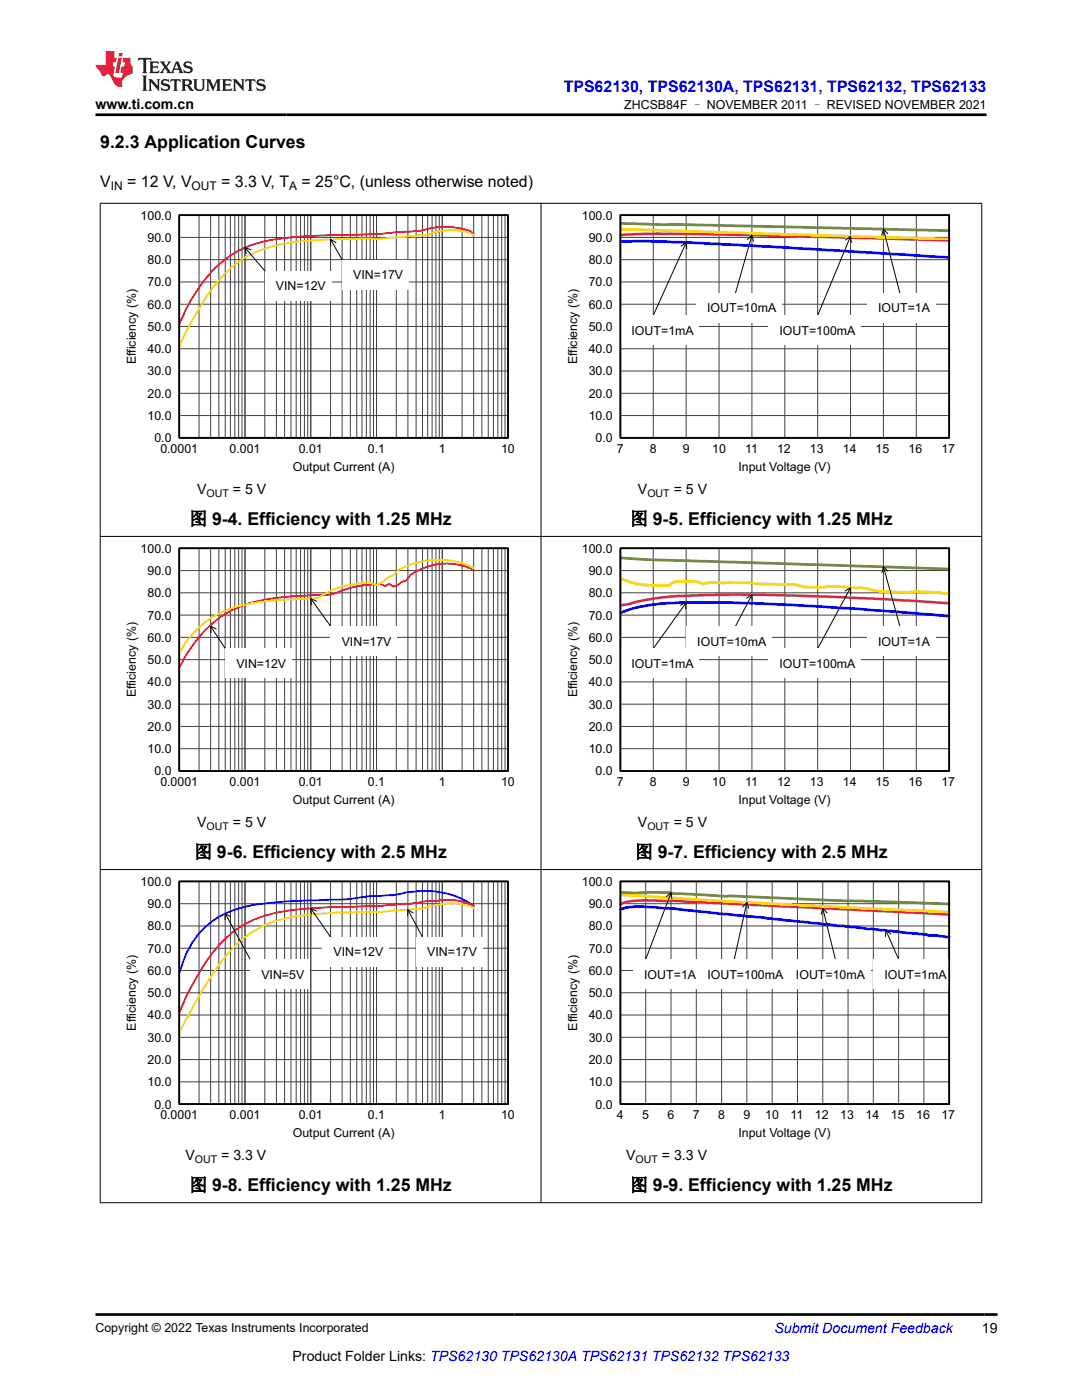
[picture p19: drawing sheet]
<svg xmlns="http://www.w3.org/2000/svg" width="216mm" height="279mm" viewBox="0 0 216 279" stroke-linecap="round" stroke-linejoin="round" font-family="sans-serif">
<defs><g id="words">
<g font-size="3.5">
<text x="20" y="29.5">9.2.3 Application Curves</text>
<text x="37.8" y="104.7">图 9-4. Efficiency with 1.25 MHz</text>
<text x="125.8" y="104.7">图 9-5. Efficiency with 1.25 MHz</text>
<text x="38.8" y="171.2">图 9-6. Efficiency with 2.5 MHz</text>
<text x="126.7" y="171.2">图 9-7. Efficiency with 2.5 MHz</text>
<text x="37.8" y="237.7">图 9-8. Efficiency with 1.25 MHz</text>
<text x="125.8" y="237.7">图 9-9. Efficiency with 1.25 MHz</text>
</g>
<text font-size="3.2" fill="#00f" x="112.5" y="18.3">TPS62130, TPS62130A, TPS62131, TPS62132, TPS62133</text>
<g font-size="3.2">
<text x="20" y="37.2">V</text>
<text x="25.4" y="37.2">= 12 V, V</text>
<text x="44.1" y="37.2">= 3.3 V, T</text>
<text x="60.2" y="37.2">= 25°C, (unless otherwise noted)</text>
</g>
<g font-size="2.8">
<text x="19" y="21.7">www.ti.com.cn</text>
<text x="39.3" y="98.6">V</text>
<text x="46.5" y="98.6">= 5 V</text>
<text x="127.3" y="98.6">V</text>
<text x="134.4" y="98.6">= 5 V</text>
<text x="39.3" y="165">V</text>
<text x="46.5" y="165">= 5 V</text>
<text x="127.3" y="165">V</text>
<text x="134.4" y="165">= 5 V</text>
<text x="37" y="231.5">V</text>
<text x="44.1" y="231.5">= 3.3 V</text>
<text x="124.9" y="231.5">V</text>
<text x="132.1" y="231.5">= 3.3 V</text>
<text x="195.9" y="266.1">19</text>
<text x="58.4" y="271.7">Product Folder Links: TPS62130 TPS62130A TPS62131 TPS62132 TPS62133</text>
</g>
<text font-size="2.8" fill="#00f" x="154.5" y="266.1">Submit Document Feedback</text>
<g font-size="2.5">
<text x="124.6" y="21.8">ZHCSB84F – NOVEMBER 2011 – REVISED NOVEMBER 2021</text>
<text x="28.1" y="43.8">100.0</text>
<text x="116.1" y="43.8">100.0</text>
<text x="29.4" y="52.7">80.0</text>
<text x="29.4" y="48.3">90.0</text>
<text x="117.5" y="52.7">80.0</text>
<text x="117.5" y="48.3">90.0</text>
<text x="29.4" y="57.2">70.0</text>
<text x="55.1" y="57.9">VIN=12V</text>
<text x="70.5" y="55.7">VIN=17V</text>
<text x="117.5" y="57.2">70.0</text>
<text x="29.4" y="61.6">60.0</text>
<text x="117.5" y="61.6">60.0</text>
<text x="141.1" y="62.3">IOUT=10mA</text>
<text x="175.2" y="62.3">IOUT=1A</text>
<text x="29.4" y="70.5">40.0</text>
<text x="29.4" y="66">50.0</text>
<text x="117.5" y="70.5">40.0</text>
<text x="117.5" y="66">50.0</text>
<text x="126" y="66.8">IOUT=1mA</text>
<text x="155.5" y="66.8">IOUT=100mA</text>
<text x="27.1" y="72.7" transform="rotate(-90 27.1 72.7)">Efficiency (%)</text>
<text x="29.4" y="74.9">30.0</text>
<text x="115.2" y="72.7" transform="rotate(-90 115.2 72.7)">Efficiency (%)</text>
<text x="117.5" y="74.9">30.0</text>
<text x="29.4" y="83.8">10.0</text>
<text x="29.4" y="79.4">20.0</text>
<text x="117.5" y="83.8">10.0</text>
<text x="117.5" y="79.4">20.0</text>
<text x="30.8" y="88.3">0.0</text>
<text x="118.8" y="88.3">0.0</text>
<text x="32" y="90.4">0.0001</text>
<text x="45.8" y="90.4">0.001</text>
<text x="58.4" y="94">Output Current (A)</text>
<text x="59.6" y="90.4">0.01</text>
<text x="73.4" y="90.4">0.1</text>
<text x="87.6" y="90.4">1</text>
<text x="100" y="90.4">10</text>
<text x="123.1" y="90.4">7</text>
<text x="129.7" y="90.4">8</text>
<text x="136.2" y="90.4">9</text>
<text x="142.1" y="90.4">10</text>
<text x="147.3" y="94">Input Voltage (V)</text>
<text x="148.7" y="90.4">11</text>
<text x="155" y="90.4">12</text>
<text x="161.6" y="90.4">13</text>
<text x="168.2" y="90.4">14</text>
<text x="174.7" y="90.4">15</text>
<text x="181.3" y="90.4">16</text>
<text x="187.8" y="90.4">17</text>
<text x="28.1" y="110.3">100.0</text>
<text x="116.1" y="110.3">100.0</text>
<text x="29.4" y="119.2">80.0</text>
<text x="29.4" y="114.8">90.0</text>
<text x="117.5" y="119.2">80.0</text>
<text x="117.5" y="114.8">90.0</text>
<text x="29.4" y="123.6">70.0</text>
<text x="117.5" y="123.6">70.0</text>
<text x="29.4" y="128.1">60.0</text>
<text x="68.2" y="128.8">VIN=17V</text>
<text x="117.5" y="128.1">60.0</text>
<text x="139.1" y="128.8">IOUT=10mA</text>
<text x="175.2" y="128.8">IOUT=1A</text>
<text x="29.4" y="137">40.0</text>
<text x="29.4" y="132.5">50.0</text>
<text x="47.2" y="133.3">VIN=12V</text>
<text x="117.5" y="137">40.0</text>
<text x="117.5" y="132.5">50.0</text>
<text x="126" y="133.3">IOUT=1mA</text>
<text x="155.5" y="133.3">IOUT=100mA</text>
<text x="27.1" y="139.2" transform="rotate(-90 27.1 139.2)">Efficiency (%)</text>
<text x="29.4" y="141.4">30.0</text>
<text x="115.2" y="139.2" transform="rotate(-90 115.2 139.2)">Efficiency (%)</text>
<text x="117.5" y="141.4">30.0</text>
<text x="29.4" y="145.9">20.0</text>
<text x="117.5" y="145.9">20.0</text>
<text x="29.4" y="150.3">10.0</text>
<text x="30.8" y="154.7">0.0</text>
<text x="117.5" y="150.3">10.0</text>
<text x="118.8" y="154.7">0.0</text>
<text x="32" y="156.9">0.0001</text>
<text x="45.8" y="156.9">0.001</text>
<text x="58.4" y="160.5">Output Current (A)</text>
<text x="59.6" y="156.9">0.01</text>
<text x="73.4" y="156.9">0.1</text>
<text x="87.6" y="156.9">1</text>
<text x="100" y="156.9">10</text>
<text x="123.1" y="156.9">7</text>
<text x="129.7" y="156.9">8</text>
<text x="136.2" y="156.9">9</text>
<text x="142.1" y="156.9">10</text>
<text x="147.3" y="160.5">Input Voltage (V)</text>
<text x="148.7" y="156.9">11</text>
<text x="155" y="156.9">12</text>
<text x="161.6" y="156.9">13</text>
<text x="168.2" y="156.9">14</text>
<text x="174.7" y="156.9">15</text>
<text x="181.3" y="156.9">16</text>
<text x="187.8" y="156.9">17</text>
<text x="28.1" y="176.8">100.0</text>
<text x="116.1" y="176.8">100.0</text>
<text x="29.4" y="185.7">80.0</text>
<text x="29.4" y="181.2">90.0</text>
<text x="117.5" y="185.7">80.0</text>
<text x="117.5" y="181.2">90.0</text>
<text x="29.4" y="190.1">70.0</text>
<text x="66.5" y="190.9">VIN=12V</text>
<text x="85.3" y="190.9">VIN=17V</text>
<text x="117.5" y="190.1">70.0</text>
<text x="29.4" y="194.6">60.0</text>
<text x="52.1" y="195.3">VIN=5V</text>
<text x="117.5" y="194.6">60.0</text>
<text x="128.5" y="195.3">IOUT=1A</text>
<text x="141.2" y="195.3">IOUT=100mA</text>
<text x="158.8" y="195.3">IOUT=10mA</text>
<text x="176.5" y="195.3">IOUT=1mA</text>
<text x="29.4" y="203.5">40.0</text>
<text x="29.4" y="199">50.0</text>
<text x="117.5" y="203.5">40.0</text>
<text x="117.5" y="199">50.0</text>
<text x="27.1" y="205.7" transform="rotate(-90 27.1 205.7)">Efficiency (%)</text>
<text x="29.4" y="207.9">30.0</text>
<text x="115.2" y="205.7" transform="rotate(-90 115.2 205.7)">Efficiency (%)</text>
<text x="117.5" y="207.9">30.0</text>
<text x="29.4" y="212.3">20.0</text>
<text x="117.5" y="212.3">20.0</text>
<text x="29.4" y="216.8">10.0</text>
<text x="30.8" y="221.2">0.0</text>
<text x="117.5" y="216.8">10.0</text>
<text x="118.8" y="221.2">0.0</text>
<text x="32" y="223.4">0.0001</text>
<text x="45.8" y="223.4">0.001</text>
<text x="58.4" y="227">Output Current (A)</text>
<text x="59.6" y="223.4">0.01</text>
<text x="73.4" y="223.4">0.1</text>
<text x="87.6" y="223.4">1</text>
<text x="100" y="223.4">10</text>
<text x="123.1" y="223.4">4</text>
<text x="128.2" y="223.4">5</text>
<text x="133.2" y="223.4">6</text>
<text x="138.2" y="223.4">7</text>
<text x="143.3" y="223.4">8</text>
<text x="147.3" y="227">Input Voltage (V)</text>
<text x="148.4" y="223.4">9</text>
<text x="152.7" y="223.4">10</text>
<text x="157.8" y="223.4">11</text>
<text x="162.6" y="223.4">12</text>
<text x="167.7" y="223.4">13</text>
<text x="172.7" y="223.4">14</text>
<text x="177.8" y="223.4">15</text>
<text x="182.8" y="223.4">16</text>
<text x="187.8" y="223.4">17</text>
<text x="19" y="265.8">Copyright © 2022 Texas Instruments Incorporated</text>
</g>
<g font-size="2.4">
<text x="22.1" y="37.9">IN</text>
<text x="38.2" y="37.9">OUT</text>
<text x="57.7" y="37.9">A</text>
</g>
<g font-size="2.1">
<text x="41.2" y="99.1">OUT</text>
<text x="129.2" y="99.1">OUT</text>
<text x="41.2" y="165.6">OUT</text>
<text x="129.2" y="165.6">OUT</text>
<text x="38.9" y="232.1">OUT</text>
<text x="126.8" y="232.1">OUT</text>
</g>
</g></defs>
<path d="M35.8 42.9h65.6v44.5h-65.6z" fill="none" stroke="#000" stroke-width=".26"/>
<g fill="none" stroke="#414141" stroke-width=".2">
<path d="M35.8 42.9h65.6v44.5h-65.6zM35.8 56.3h65.6M35.8 51.8h65.6M35.8 47.4h65.6M39.7 42.9v44.5M42 42.9v44.5M43.7 42.9v44.5M44.9 42.9v44.5M46 42.9v44.5M46.9 42.9v44.5M47.6 42.9v44.5M48.3 42.9v44.5"/>
<path d="M48.9 42.9v44.5M52.8 42.9v44.5M55.2 42.9v44.5M56.8 42.9v44.5M58.1 42.9v44.5M59.1 42.9v44.5M60 42.9v44.5M60.7 42.9v44.5M61.4 42.9v44.5M62 42.9v44.5M66 42.9v44.5M68.3 42.9v44.5"/>
<path d="M69.9 42.9v44.5M71.2 42.9v44.5M72.2 42.9v44.5M73.1 42.9v44.5M73.9 42.9v44.5M74.5 42.9v44.5M75.1 42.9v44.5M79.1 42.9v44.5M81.4 42.9v44.5M83 42.9v44.5M84.3 42.9v44.5M85.3 42.9v44.5"/>
<path d="M86.2 42.9v44.5M87 42.9v44.5M87.7 42.9v44.5M88.3 42.9v44.5M92.2 42.9v44.5M94.5 42.9v44.5M96.2 42.9v44.5M97.4 42.9v44.5M98.5 42.9v44.5M99.3 42.9v44.5M100.1 42.9v44.5M100.8 42.9v44.5"/>
<path d="M35.8 78.5h65.6M35.8 74h65.6M35.8 69.6h65.6M35.8 65.2h65.6M35.8 60.7h65.6M35.8 82.9h65.6"/>
</g>
<path d="M94.5 46.6a8.7 8.7 0 0 0-4.5-1.3h-.3a19.1 19.1 0 0 0-6.1 .8l-5.1 .3a118.7 118.7 0 0 1-12.6 .5 75.2 75.2 0 0 0-13.1 1.2 20.5 20.5 0 0 0-13.1 9.3l-2.6 4.4-1.3 2.9" fill="none" stroke="#f00" stroke-width=".35"/>
<path d="M94.5 47.1a2.01 2.01 0 0 0-1.5-.8l-1.8-.3a11.5 11.5 0 0 0-5.9 .9l-1.7-.1-.9 .5-.8-.2-.9 .2-5.9 .4-2.6-.1-5.2 .1a53.8 53.8 0 0 0-14.5 1.9 20.8 20.8 0 0 0-10.5 8 70.9 70.9 0 0 0-6.5 11.5" fill="none" stroke="#ffd600" stroke-width=".35"/>
<path d="M48.9 49.4l3.9 4.6M50.1 49.8l-1.2-.4 .2 1.3" fill="none" stroke="#000" stroke-width=".2"/>
<path d="M52.8 54h13.3v6h-13.3z" fill="#fff"/>
<path d="M66 47.8l2.3 4M67 48.4l-1-.6v1.2" fill="none" stroke="#000" stroke-width=".2"/>
<path d="M68.3 51.8h13.3v6h-13.3z" fill="#fff"/>
<path d="M35.8 42.9h65.6v44.5h-65.6z" fill="none" stroke="#000" stroke-width=".35"/>
<path d="M123.8 42.9h65.6v44.5h-65.6z" fill="none" stroke="#000" stroke-width=".26"/>
<g fill="none" stroke="#414141" stroke-width=".2">
<path d="M123.8 42.9h65.6v44.5h-65.6zM123.8 56.3h65.6M123.8 51.8h65.6M123.8 47.4h65.6M130.4 42.9v44.5M136.9 42.9v44.5M143.5 42.9v44.5M150 42.9v44.5M156.6 42.9v44.5M163.2 42.9v44.5M169.7 42.9v44.5M176.3 42.9v44.5"/>
<path d="M182.8 42.9v44.5M123.8 78.5h65.6M123.8 74h65.6M123.8 69.6h65.6M123.8 65.2h65.6M123.8 60.7h65.6M123.8 82.9h65.6"/>
</g>
<path d="M123.8 48.2h7.9l11.8 .5 45.9 2.7" fill="none" stroke="#00f" stroke-width=".53"/>
<path d="M123.8 46.9a213.7 213.7 0 0 1 21.6-.1l44 1.2" fill="none" stroke="#cc3277" stroke-width=".53"/>
<path d="M123.8 45.7l65.6 2" fill="none" stroke="#ffd600" stroke-width=".53"/>
<path d="M123.8 44.6l65.6 1.5" fill="none" stroke="#6d8c3d" stroke-width=".53"/>
<path d="M135.9 49.1l1-.7 .1 1.2M136.9 48.4l-6.5 14.5" fill="none" stroke="#000" stroke-width=".2"/>
<path d="M123.8 62.9h15.7v6h-15.7z" fill="#fff"/>
<path d="M149.1 47.8l.9-.9 .3 1.2M150 46.9l-3.2 11.6" fill="none" stroke="#000" stroke-width=".2"/>
<path d="M138.9 58.5h17.1v5.9h-17.1z" fill="#fff"/>
<path d="M168.7 47.9l1-.7 .2 1.2M169.7 47.2l-6.5 15.7" fill="none" stroke="#000" stroke-width=".2"/>
<path d="M153.3 62.9h18.5v6h-18.5z" fill="#fff"/>
<path d="M176.3 45.7l3.3 12.8M177.2 46.6l-.9-.9-.4 1.2" fill="none" stroke="#000" stroke-width=".2"/>
<path d="M173 58.5h13.7v5.9h-13.7z" fill="#fff"/>
<path d="M123.8 42.9h65.6v44.5h-65.6z" fill="none" stroke="#000" stroke-width=".35"/>
<path d="M35.8 109.4h65.6v44.5h-65.6z" fill="none" stroke="#000" stroke-width=".26"/>
<g fill="none" stroke="#414141" stroke-width=".2">
<path d="M35.8 109.4h65.6v44.5h-65.6zM35.8 118.3h65.6M35.8 113.9h65.6M39.7 109.4v44.5M42 109.4v44.5M43.7 109.4v44.5M44.9 109.4v44.5M46 109.4v44.5M46.9 109.4v44.5M47.6 109.4v44.5M48.3 109.4v44.5M48.9 109.4v44.5"/>
<path d="M52.8 109.4v44.5M55.2 109.4v44.5M56.8 109.4v44.5M58.1 109.4v44.5M59.1 109.4v44.5M60 109.4v44.5M60.7 109.4v44.5M61.4 109.4v44.5M62 109.4v44.5M66 109.4v44.5M68.3 109.4v44.5M69.9 109.4v44.5"/>
<path d="M71.2 109.4v44.5M72.2 109.4v44.5M73.1 109.4v44.5M73.9 109.4v44.5M74.5 109.4v44.5M75.1 109.4v44.5M79.1 109.4v44.5M81.4 109.4v44.5M83 109.4v44.5M84.3 109.4v44.5M85.3 109.4v44.5M86.2 109.4v44.5"/>
<path d="M87 109.4v44.5M87.7 109.4v44.5M88.3 109.4v44.5M92.2 109.4v44.5M94.5 109.4v44.5M96.2 109.4v44.5M97.4 109.4v44.5M98.5 109.4v44.5M99.3 109.4v44.5M100.1 109.4v44.5M100.8 109.4v44.5M35.8 136.1h65.6"/>
<path d="M35.8 131.6h65.6M35.8 127.2h65.6M35.8 122.8h65.6M35.8 149.4h65.6M35.8 145h65.6M35.8 140.5h65.6"/>
</g>
<path d="M94.5 113.7a13 13 0 0 0-6.2-1.2 13.7 13.7 0 0 0-6.4 2.3l-.9 1.1-.8 .2-.8 .7-.9 .3-.8-.6-.9 .5-.8-.4h-.9a19.7 19.7 0 0 0-7.8 1.7l-1.4 .4h-1.2a59.8 59.8 0 0 0-15.8 2 20.4 20.4 0 0 0-10.5 8.1l-1.3 2-1.3 2.4" fill="none" stroke="#f00" stroke-width=".35"/>
<path d="M94.5 113.3a15.8 15.8 0 0 0-6-1.6 16.4 16.4 0 0 0-9.1 2.2l-.9 .9-.8 .3-2.6 1.7-1.3-.5-2.6 .2a16.3 16.3 0 0 0-7.9 2.9l-2.6 .1a53.8 53.8 0 0 0-14.4 1.9 18.3 18.3 0 0 0-10.5 9" fill="none" stroke="#ffd600" stroke-width=".35"/>
<path d="M42 125l2.9 4.4M43.1 125.5l-1.1-.5 .1 1.2" fill="none" stroke="#000" stroke-width=".2"/>
<path d="M44.9 129.4h13.3v5.9h-13.3z" fill="#fff"/>
<path d="M62 119.5l4 5.5M63.1 120l-1.1-.5 .1 1.2" fill="none" stroke="#000" stroke-width=".2"/>
<path d="M66 125h13.2v5.9h-13.2z" fill="#fff"/>
<path d="M35.8 109.4h65.6v44.5h-65.6z" fill="none" stroke="#000" stroke-width=".35"/>
<path d="M123.8 109.4h65.6v44.5h-65.6z" fill="none" stroke="#000" stroke-width=".26"/>
<g fill="none" stroke="#414141" stroke-width=".2">
<path d="M123.8 109.4h65.6v44.5h-65.6zM123.8 118.3h65.6M123.8 113.9h65.6M130.4 109.4v44.5M136.9 109.4v44.5M143.5 109.4v44.5M150 109.4v44.5M156.6 109.4v44.5M163.2 109.4v44.5M169.7 109.4v44.5M176.3 109.4v44.5M182.8 109.4v44.5"/>
<path d="M123.8 136.1h65.6M123.8 131.6h65.6M123.8 127.2h65.6M123.8 122.8h65.6M123.8 149.4h65.6M123.8 145h65.6M123.8 140.5h65.6"/>
</g>
<path d="M123.8 122.4a29.9 29.9 0 0 1 11.1-2.1h11.2l11.8 .4 14.4 .9 17.1 1.4" fill="none" stroke="#00f" stroke-width=".53"/>
<path d="M189.4 120.4l-12.5-.8-11.8-.5-12.4-.4-10.5 .1a64.6 64.6 0 0 0-15.8 1.5l-2.6 .5" fill="none" stroke="#cc3277" stroke-width=".53"/>
<path d="M123.8 115.5a15.8 15.8 0 0 0 7.2 1.3h2.6a2.85 2.85 0 0 1 2.7-.7l1.3-.1a4.2 4.2 0 0 1 2.6 .6 7.5 7.5 0 0 1 3.9-.2l5.3-.1 2.6 .3h4.6a9 9 0 0 1 3.9 .6h2a52.4 52.4 0 0 1 11.2 .4l1.3 .4 2.6 .1 3.9 .1 1.3-.2 6.6 .4" fill="none" stroke="#ffd600" stroke-width=".53"/>
<path d="M123.8 111.3l7.9 .5 57.7 1.8" fill="none" stroke="#6d8c3d" stroke-width=".53"/>
<path d="M135.8 120.8l1.1-.5-.1 1.2M136.9 120.3l-6.5 9.1" fill="none" stroke="#000" stroke-width=".2"/>
<path d="M123.8 129.4h15.7v5.9h-15.7z" fill="#fff"/>
<path d="M149 119.4l1-.7 .1 1.3M150 118.7l-3.2 6.3" fill="none" stroke="#000" stroke-width=".2"/>
<path d="M136.9 125h17.1v5.9h-17.1z" fill="#fff"/>
<path d="M168.7 117.9l1-.6 .1 1.2M169.7 117.3l-6.5 12.1" fill="none" stroke="#000" stroke-width=".2"/>
<path d="M153.3 129.4h18.5v5.9h-18.5z" fill="#fff"/>
<path d="M176.3 113.1l3.3 11.9M177.2 114l-.9-.9-.3 1.2" fill="none" stroke="#000" stroke-width=".2"/>
<path d="M173 125h13.7v5.9h-13.7z" fill="#fff"/>
<path d="M123.8 109.4h65.6v44.5h-65.6z" fill="none" stroke="#000" stroke-width=".35"/>
<path d="M35.8 175.9h65.6v44.4h-65.6z" fill="none" stroke="#000" stroke-width=".26"/>
<g fill="none" stroke="#414141" stroke-width=".2">
<path d="M35.8 175.9h65.6v44.4h-65.6zM39.7 175.9v44.4M42 175.9v44.4M43.7 175.9v44.4M44.9 175.9v44.4M46 175.9v44.4M46.9 175.9v44.4M47.6 175.9v44.4M48.3 175.9v44.4M48.9 175.9v44.4M52.8 175.9v44.4M55.2 175.9v44.4"/>
<path d="M56.8 175.9v44.4M58.1 175.9v44.4M59.1 175.9v44.4M60 175.9v44.4M60.7 175.9v44.4M61.4 175.9v44.4M62 175.9v44.4M66 175.9v44.4M68.3 175.9v44.4M69.9 175.9v44.4M71.2 175.9v44.4M72.2 175.9v44.4"/>
<path d="M73.1 175.9v44.4M73.9 175.9v44.4M74.5 175.9v44.4M75.1 175.9v44.4M79.1 175.9v44.4M81.4 175.9v44.4M83 175.9v44.4M84.3 175.9v44.4M85.3 175.9v44.4M86.2 175.9v44.4M87 175.9v44.4M87.7 175.9v44.4"/>
<path d="M88.3 175.9v44.4M92.2 175.9v44.4M94.5 175.9v44.4M96.2 175.9v44.4M97.4 175.9v44.4M98.5 175.9v44.4M99.3 175.9v44.4M100.1 175.9v44.4M100.8 175.9v44.4M35.8 198.1h65.6M35.8 193.7h65.6M35.8 189.2h65.6"/>
<path d="M35.8 184.8h65.6M35.8 180.4h65.6M35.8 215.9h65.6M35.8 211.5h65.6M35.8 207h65.6M35.8 202.6h65.6"/>
</g>
<path d="M94.5 180.8a14.5 14.5 0 0 0-6.2-2.7 24.5 24.5 0 0 0-9.8 .6l-4.7 .1-1.3 .2a79.8 79.8 0 0 1-11.8 .7 71.9 71.9 0 0 0-11.8 1.3 16.2 16.2 0 0 0-11.8 9.4l-1.3 3.8" fill="none" stroke="#00f" stroke-width=".35"/>
<path d="M94.5 180.8l-2.4-.9-1.5-.3h-2.3l-1.4 .2a13.5 13.5 0 0 0-4.2 .4 142.1 142.1 0 0 1-16.7 .9 55 55 0 0 0-13.2 1.7 19.8 19.8 0 0 0-10.5 7.5 53.3 53.3 0 0 0-6.5 11.8" fill="none" stroke="#f00" stroke-width=".35"/>
<path d="M94.5 181.2l-2.1-.7-1.8-.2h-1.2a16.9 16.9 0 0 0-5 1 175 175 0 0 1-17.1 .8 50.5 50.5 0 0 0-13.2 2 20.9 20.9 0 0 0-9.1 6.9 82.6 82.6 0 0 0-9.2 15.2" fill="none" stroke="#ffd600" stroke-width=".35"/>
<path d="M44.9 182.3l5 9.2M46 183l-1.1-.7v1.3" fill="none" stroke="#000" stroke-width=".2"/>
<path d="M49.9 191.5h11.9v5.9h-11.9z" fill="#fff"/>
<path d="M62 181.3l4 5.7M63.1 181.8l-1.1-.5 .1 1.2" fill="none" stroke="#000" stroke-width=".2"/>
<path d="M64.3 187h13.3v5.9h-13.3z" fill="#fff"/>
<path d="M81.4 181.6l2.9 5.4M82.5 182.2l-1.1-.6-.1 1.2" fill="none" stroke="#000" stroke-width=".2"/>
<path d="M83 187h13.3v5.9h-13.3z" fill="#fff"/>
<path d="M35.8 175.9h65.6v44.4h-65.6z" fill="none" stroke="#000" stroke-width=".35"/>
<path d="M123.8 175.9h65.6v44.4h-65.6z" fill="none" stroke="#000" stroke-width=".26"/>
<g fill="none" stroke="#414141" stroke-width=".2">
<path d="M123.8 175.9h65.6v44.4h-65.6zM128.8 175.9v44.4M133.9 175.9v44.4M138.9 175.9v44.4M144 175.9v44.4M149 175.9v44.4M154.1 175.9v44.4M159.1 175.9v44.4M164.2 175.9v44.4M169.2 175.9v44.4M174.3 175.9v44.4M179.3 175.9v44.4"/>
<path d="M184.4 175.9v44.4M123.8 198.1h65.6M123.8 193.7h65.6M123.8 189.2h65.6M123.8 184.8h65.6M123.8 180.4h65.6M123.8 215.9h65.6M123.8 211.5h65.6M123.8 207h65.6M123.8 202.6h65.6"/>
</g>
<path d="M123.8 181.5a13.9 13.9 0 0 1 6.1-.5l5 .4 8.6 1 8.1 .6 13.1 1.5 3.5 .3 5.1 .6 3 .2 1 .2 7.1 .7a5.2 5.2 0 0 0 2.5 .2l2 .3h.5" fill="none" stroke="#00f" stroke-width=".53"/>
<path d="M123.8 180.4a14.1 14.1 0 0 1 6.1-.7l5.5 .1 54 2.7" fill="none" stroke="#cc3277" stroke-width=".53"/>
<path d="M123.8 178.4l1 .3 18.7 1.1 45.9 2.2" fill="none" stroke="#ffd600" stroke-width=".53"/>
<path d="M123.8 178.1l2.5 .1 7.1-.1 1 .3 10.6 .5 1-.1 20.7 .9 22.7 .7" fill="none" stroke="#6d8c3d" stroke-width=".53"/>
<path d="M176.8 185.7l2.5 5.8M177.8 186.4l-1-.7-.2 1.2" fill="none" stroke="#000" stroke-width=".2"/>
<path d="M174.3 191.5h15.7v5.9h-15.7z" fill="#fff"/>
<path d="M164.2 181.3l2.5 10.2M165 182.2l-.8-.9-.4 1.2" fill="none" stroke="#000" stroke-width=".2"/>
<path d="M156.6 191.5h17.1v5.9h-17.1z" fill="#fff"/>
<path d="M148.2 181l.8-.9 .4 1.2M149 180.1l-2.5 11.4" fill="none" stroke="#000" stroke-width=".2"/>
<path d="M138.9 191.5h18.5v5.9h-18.5z" fill="#fff"/>
<path d="M132.9 179l1-.8 .2 1.2M133.9 178.2l-5.1 13.3" fill="none" stroke="#000" stroke-width=".2"/>
<path d="M126.3 191.5h13.7v5.9h-13.7z" fill="#fff"/>
<path d="M123.8 175.9h65.6v44.4h-65.6z" fill="none" stroke="#000" stroke-width=".35"/>
<path d="M19.9 40.6h176.1M20 40.5v199.6M107.9 40.5v199.6M195.9 40.5v199.6M19.9 107.1h176.1M19.9 173.5h176.1M19.9 240h176.1" fill="none" stroke="#000" stroke-width=".2"/>
<path d="M27.7 11.6l-.2 .5 .5-.2h.6v.1v2.2l-.2 .4h1l-.2-.4v-2.2v-.1h.5l.5 .2-.1-.5zM29.8 12.3l.2 .4v1.5l-.2 .4h1.9l.1-.6a1.08 1.08 0 0 1-1.3 .2v-.7h.6l.4 .2v-.7l-.4 .2h-.6v-.5l.2-.2a1 1 0 0 1 1 .3l-.1-.5zM31.8 12.3l1 1.1-1 1.2h.9l-.2-.2 .4-.8 .5 .8-.2 .2h1.6l-.2-.2 .1-.5h1l.1 .5-.1 .2h.9l-.2-.3-.8-2h-.5l-1 2.2-.8-1.1 .9-1.1h-.8l.2 .2-.5 .6-.3-.6 .1-.2zM35.2 12.7l.4 1h-.8zM36.8 12.4a.65 .65 0 0 0-.2 .7 .65 .65 0 0 0 .6 .5l.7 .1 .1 .3a.79 .79 0 0 1-.7 .4 .79 .79 0 0 1-.7-.5l.1 .7 .2-.1a.93 .93 0 0 0 1.1 .1 .93 .93 0 0 0 .4-1 1.46 1.46 0 0 0-1.2-.6l-.1-.3a1.09 1.09 0 0 1 1.2 .2l-.2-.6-.1 .1-.6-.2zM28.4 15.1l.2 .4v2.2l-.2 .4h1l-.2-.4v-2.2l.2-.4zM29.6 15.8l.2 .4v1.5l-.2 .4h.8l-.3-.4v-1.3l1.7 1.8v-2l.2-.4h-.8l.2 .2 .1 1.1-1.2-1.3zM32.3 15.9a.65 .65 0 0 0-.2 .8 .65 .65 0 0 0 .7 .4l.6 .2 .1 .2a.79 .79 0 0 1-.7 .4 .79 .79 0 0 1-.7-.5l.1 .7 .2-.1a.93 .93 0 0 0 1.1 .1 .93 .93 0 0 0 .4-.9 1.46 1.46 0 0 0-1.2-.6l-.1-.4a1.09 1.09 0 0 1 1.2 .2l-.2-.6-.1 .1-.6-.1zM34.1 15.8l-.1 .6a.63 .63 0 0 1 .7-.3l.1 1.6-.3 .4h1l-.2-.4v-1.6a.66 .66 0 0 1 .8 .3l-.1-.6zM36.2 15.8l.2 .4v1.5l-.2 .4h.9l-.2-.2v-.7h.5l.1 .2a.79 .79 0 0 0 1.2 .6l-1-.9a.61 .61 0 0 0 .6-.6 .61 .61 0 0 0-.5-.7zM36.9 16.1h.2a.47 .47 0 0 1 .5 .1 .47 .47 0 0 1 .1 .5l-.2 .1-.6 .1zM38.5 15.8l.2 .2a2.27 2.27 0 0 0 .4 2 1.04 1.04 0 0 0 1.7-.7v-1.3l.2-.2h-.8l.2 .4v1.1a.6 .6 0 0 1-.6 .6 .6 .6 0 0 1-.6-.6v-1.1l.3-.4zM41.1 15.8l.2 .4v1.5l-.2 .4h.7l-.2-.4v-1.4l.9 1.9 .8-1.9v1.4l-.2 .4h1l-.3-.4v-1.5l.3-.4h-.8l-.7 1.5-.7-1.5zM44.3 15.8l.2 .4v1.5l-.2 .4h1.9l.1-.6a1.09 1.09 0 0 1-1.3 .2v-.7h.6l.4 .2v-.6l-.4 .2h-.6v-.6l.2-.1a1.01 1.01 0 0 1 1 .3l-.1-.6zM46.4 15.8l.3 .4v1.5l-.3 .4h.8l-.2-.4v-1.3l1.6 1.8v-2l.2-.4h-.7l.2 .2v1.1l-1.2-1.3zM49 15.8l-.1 .6a.63 .63 0 0 1 .8-.3v1.6l-.3 .4h1l-.2-.4v-1.6a.66 .66 0 0 1 .8 .3l-.1-.6zM51.4 15.9a.65 .65 0 0 0-.2 .8 .65 .65 0 0 0 .6 .4l.6 .2 .2 .2a.79 .79 0 0 1-.8 .4 .79 .79 0 0 1-.6-.5l.1 .7 .2-.1a.93 .93 0 0 0 1 .1 .93 .93 0 0 0 .5-.9 1.46 1.46 0 0 0-1.3-.6l-.1-.4a1.09 1.09 0 0 1 1.3 .2l-.2-.6-.2 .1-.5-.1z" fill="#231f20"/>
<path d="M21.1 10.2v2.8h-2.1l.1 .3 .9 1a.95 .95 0 0 0 .9 .9 .59 .59 0 0 1 .6-.4 .59 .59 0 0 1 .5 .4l.4 .7a1.59 1.59 0 0 0 2.1 1.4 1.61 1.61 0 0 1 1-2.3l1-.3-.1-1.5a1.59 1.59 0 0 1-.4-1.7h-1.4l-.2 .9h.5l-.1 .9h-.5l-.2 1v.2l.4 .1-.2 .9h-.6a.73 .73 0 0 1-1.1-.7l.3-1.5h-.5l.2-.9h.5l.2-.9h-.5v-1.3zM23.6 11.5l-.6 3.1h.7l.6-3.1zM23.8 10.6l-.1 .6h.7l.1-.6z" fill="#ed1c24"/>
<path d="M19 22.9h177.8M19 262.3h180" fill="none" stroke="#000" stroke-width=".53"/>
<use href="#words"/>
</svg>
